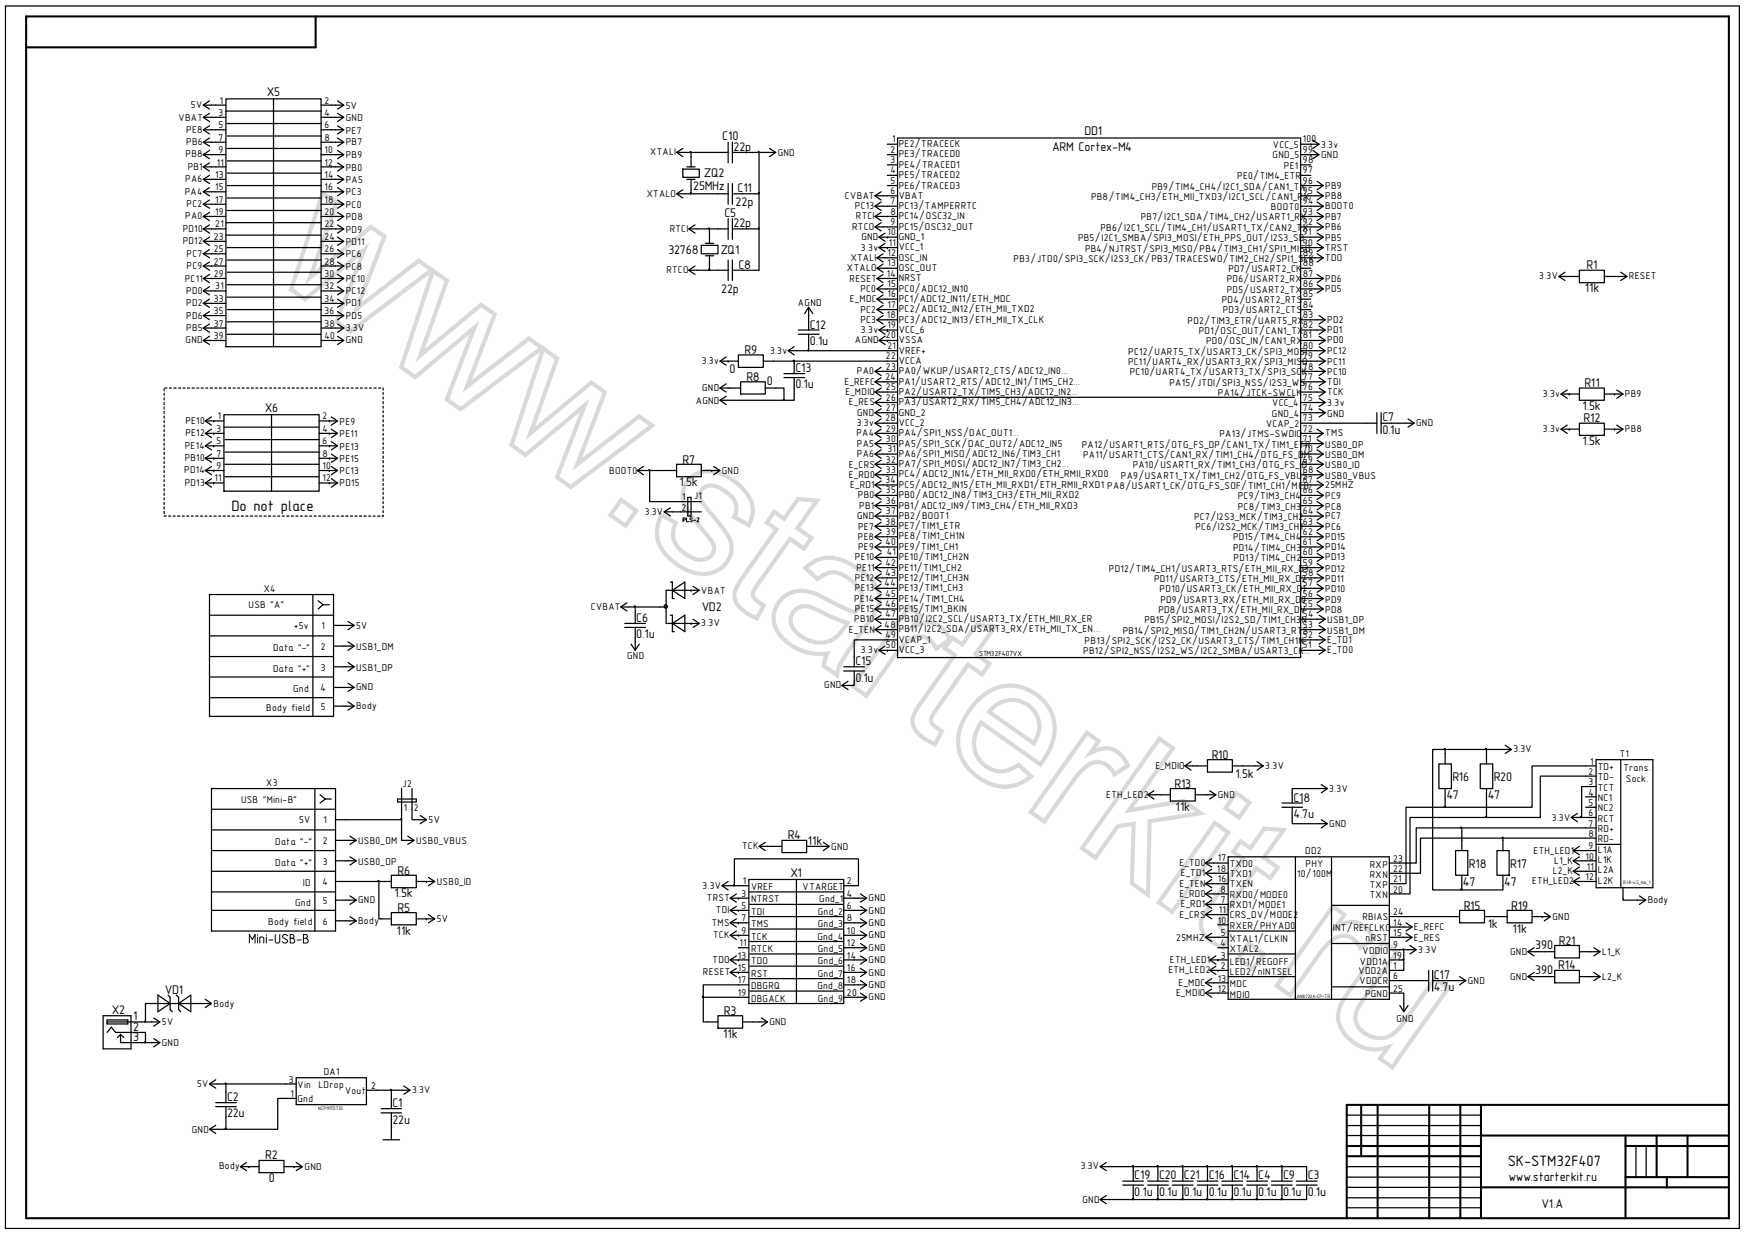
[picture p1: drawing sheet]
<svg xmlns="http://www.w3.org/2000/svg" width="297mm" height="210mm" viewBox="0 0 297 210" stroke-linecap="round" stroke-linejoin="round" font-family="sans-serif">
<defs><g id="words">
<g font-size="2.6">
<text x="39.3" y="86.9">Do not place</text>
<text x="256.2" y="198.1">SK-STM32F407</text>
</g>
<g font-size="2.1">
<text x="45.3" y="16.4">X5</text>
<text x="122.7" y="23.9">C10</text>
<text x="184.3" y="22.9">DD1</text>
<text x="124.7" y="25.7">22p</text>
<text x="178.8" y="25.7">ARM Cortex-M4</text>
<text x="117.8" y="32.3">25MHz</text>
<text x="119.6" y="30.1">ZQ2</text>
<text x="125" y="35.1">22p</text>
<text x="125.3" y="32.6">C11</text>
<text x="123.1" y="36.9">C5</text>
<text x="124.7" y="38.6">22p</text>
<text x="113.6" y="43.2">32768</text>
<text x="122.4" y="43.1">ZQ1</text>
<text x="125.5" y="45.6">C8</text>
<text x="269.6" y="45.8">R1</text>
<text x="122.6" y="49.9">22p</text>
<text x="269.3" y="49.7">11k</text>
<text x="137.6" y="58.6">0.1u</text>
<text x="137.6" y="55.8">C12</text>
<text x="123.9" y="63.4">0</text>
<text x="126.5" y="60.2">R9</text>
<text x="126.8" y="64.7">R8</text>
<text x="130.3" y="65.5">0</text>
<text x="135.2" y="66">0.1u</text>
<text x="135.2" y="63.2">C13</text>
<text x="269.2" y="65.8">R11</text>
<text x="45" y="70.1">X6</text>
<text x="234.9" y="71.6">C7</text>
<text x="268.9" y="69.7">1.5k</text>
<text x="269.1" y="71.8">R12</text>
<text x="234.9" y="73.7">0.1u</text>
<text x="268.9" y="75.6">1.5k</text>
<text x="115.5" y="82.7">1.5k</text>
<text x="116" y="78.8">R7</text>
<text x="108.1" y="105.7">C6</text>
<text x="119.2" y="103.8">VD2</text>
<text x="108.1" y="108.5">0.1u</text>
<text x="145.4" y="113">C15</text>
<text x="145.4" y="115.9">0.1u</text>
<text x="205.9" y="129">R10</text>
<text x="199.6" y="133.9">R13</text>
<text x="199.8" y="137.8">11k</text>
<text x="209.9" y="132.2">1.5k</text>
<text x="219.8" y="136.2">C18</text>
<text x="245.8" y="135.8">47</text>
<text x="246.8" y="132.7">R16</text>
<text x="252.8" y="135.8">47</text>
<text x="253.8" y="132.7">R20</text>
<text x="133.9" y="142.6">R4</text>
<text x="137.3" y="143.6">11k</text>
<text x="219.8" y="139">4.7u</text>
<text x="67.6" y="148.6">R6</text>
<text x="134.3" y="149.1">X1</text>
<text x="249.6" y="147.4">R18</text>
<text x="256.6" y="147.4">R17</text>
<text x="67" y="152.5">1.5k</text>
<text x="67.6" y="154.9">R5</text>
<text x="248.6" y="150.6">47</text>
<text x="248.7" y="154.6">R15</text>
<text x="255.6" y="150.6">47</text>
<text x="256.8" y="154.6">R19</text>
<text x="67.4" y="158.8">11k</text>
<text x="252.8" y="157.8">1k</text>
<text x="257" y="158.5">11k</text>
<text x="260.9" y="161.3">390</text>
<text x="264.9" y="160.6">R21</text>
<text x="243.7" y="166.4">C17</text>
<text x="260.9" y="165.5">390</text>
<text x="264.8" y="164.8">R14</text>
<text x="19" y="172.4">X2</text>
<text x="22.6" y="173.4">1</text>
<text x="28" y="168.9">VD1</text>
<text x="123" y="172.5">R3</text>
<text x="243.7" y="168.5">4.7u</text>
<text x="22.6" y="175.2">2</text>
<text x="22.6" y="176.9">3</text>
<text x="122.9" y="176.4">11k</text>
<text x="38.6" y="189.9">22u</text>
<text x="38.6" y="187.1">C2</text>
<text x="66.7" y="191">22u</text>
<text x="66.7" y="188.2">C1</text>
<text x="45.1" y="197.1">R2</text>
<text x="45.7" y="201">0</text>
<text x="192.7" y="203.2">0.1u 0.1u 0.1u 0.1u 0.1u 0.1u 0.1u 0.1u</text>
<text x="192.7" y="200.4">C19 C20 C21</text>
<text x="205.4" y="200.4">C16 C14 C4</text>
<text x="218.1" y="200.4">C9</text>
<text x="222.2" y="200.4">C3</text>
<text x="256.4" y="200.8">www.starterkit.ru</text>
<text x="262" y="205.4">V1.A</text>
</g>
<g font-size="1.7">
<text x="37.4" y="17.6">1</text>
<text x="55.1" y="17.6">2</text>
<text x="30.3" y="20.5">VBAT</text>
<text x="31.7" y="22.6">PE8</text>
<text x="32.4" y="18.3">5V</text>
<text x="37.1" y="23.9">7</text>
<text x="37.1" y="21.8">5</text>
<text x="37.1" y="19.7">3</text>
<text x="55.1" y="23.9">8</text>
<text x="55.1" y="21.8">6</text>
<text x="55.1" y="19.7">4</text>
<text x="58.8" y="18.5">5V</text>
<text x="58.8" y="20.5">GND</text>
<text x="58.8" y="22.7">PE7</text>
<text x="31.5" y="26.8">PB8</text>
<text x="31.7" y="24.6">PB6</text>
<text x="31.9" y="28.9">PB1</text>
<text x="36.8" y="28.2">11</text>
<text x="37.1" y="26">9</text>
<text x="55.1" y="28.2">12</text>
<text x="55.1" y="26">10</text>
<text x="58.8" y="29">PB0</text>
<text x="58.8" y="24.7">PB7</text>
<text x="58.8" y="26.8">PB9</text>
<text x="110.5" y="26.4">XTALI</text>
<text x="132.2" y="26.6">GND</text>
<text x="151.3" y="29.5">4</text>
<text x="151.3" y="26">2</text>
<text x="151.3" y="27.7">3</text>
<text x="151.6" y="24.2">1</text>
<text x="152.7" y="25">PE2/TRACECK</text>
<text x="152.7" y="26.8">PE3/TRACED0</text>
<text x="152.7" y="28.5">PE4/TRACED1</text>
<text x="216.2" y="26.9">GND_5</text>
<text x="216.3" y="25.2">VCC_5</text>
<text x="218.2" y="28.7">PE1</text>
<text x="221.4" y="24.2">100</text>
<text x="221.4" y="26">99</text>
<text x="221.4" y="27.7">98</text>
<text x="221.4" y="29.5">97</text>
<text x="224.5" y="26.9">GND</text>
<text x="224.5" y="25.2">3.3v</text>
<text x="31.4" y="33.1">PA4</text>
<text x="31.5" y="31">PA6</text>
<text x="31.7" y="35.2">PC2</text>
<text x="36.6" y="34.5">17</text>
<text x="36.6" y="32.3">15</text>
<text x="36.6" y="30.2">13</text>
<text x="55.1" y="34.5">18</text>
<text x="55.1" y="32.3">16</text>
<text x="55.1" y="30.2">14</text>
<text x="58.8" y="35.3">PC0</text>
<text x="58.8" y="33.1">PC3</text>
<text x="58.8" y="31">PA5</text>
<text x="109.9" y="33.4">XTALO</text>
<text x="143.6" y="33.8">CVBAT</text>
<text x="145.3" y="35.6">PC13</text>
<text x="151.3" y="31.2">5</text>
<text x="151.3" y="33">6</text>
<text x="151.3" y="34.7">7</text>
<text x="152.7" y="30.3">PE5/TRACED2</text>
<text x="152.7" y="32">PE6/TRACED3</text>
<text x="152.7" y="33.8">VBAT</text>
<text x="152.7" y="35.6">PC13/TAMPERRTC</text>
<text x="185.4" y="34">PB8/TIM4_CH3/ETH_MII_TXD3/I2C1_SCL/CAN1_RX</text>
<text x="195.7" y="32.2">PB9/TIM4_CH4/I2C1_SDA/CAN1_TX</text>
<text x="210.2" y="30.4">PE0/TIM4_ETR</text>
<text x="216" y="35.7">BOOT0</text>
<text x="221.4" y="31.2">96</text>
<text x="221.4" y="33">95</text>
<text x="221.4" y="34.7">94</text>
<text x="225.2" y="35.6">BOOT0</text>
<text x="225.2" y="33.8">PB8</text>
<text x="225.2" y="32">PB9</text>
<text x="31.1" y="39.5">PD10</text>
<text x="31.1" y="41.5">PD12</text>
<text x="31.5" y="37.3">PA0</text>
<text x="36.3" y="40.8">23</text>
<text x="36.6" y="38.7">21</text>
<text x="36.6" y="36.6">19</text>
<text x="55.1" y="38.7">22</text>
<text x="55.1" y="36.6">20</text>
<text x="55.1" y="40.8">24</text>
<text x="58.8" y="37.5">PD8</text>
<text x="58.8" y="39.6">PD9</text>
<text x="58.8" y="41.7">PD11</text>
<text x="113.8" y="39.4">RTCI</text>
<text x="144.8" y="39">RTCO</text>
<text x="145.4" y="37.3">RTCI</text>
<text x="146.4" y="40.9">GND</text>
<text x="150.8" y="40">10</text>
<text x="151" y="41.7">11</text>
<text x="151.3" y="36.5">8</text>
<text x="151.3" y="38.2">9</text>
<text x="152.7" y="37.3">PC14/OSC32_IN</text>
<text x="152.7" y="39">PC15/OSC32_OUT</text>
<text x="152.7" y="40.8">GND_1</text>
<text x="183.2" y="41">PB5/I2C1_SMBA/SPI3_MOSI/ETH_PPS_OUT/I2S3_SD...</text>
<text x="187" y="39.2">PB6/I2C1_SCL/TIM4_CH1/USART1_TX/CAN2_TX</text>
<text x="193.8" y="37.5">PB7/I2C1_SDA/TIM4_CH2/USART1_RX</text>
<text x="221.4" y="36.5">93</text>
<text x="221.4" y="38.2">92</text>
<text x="221.4" y="40">91</text>
<text x="221.4" y="41.7">90</text>
<text x="225.2" y="37.3">PB7</text>
<text x="225.2" y="39.1">PB6</text>
<text x="225.2" y="41">PB5</text>
<text x="31.4" y="47.9">PC11</text>
<text x="31.7" y="43.6">PC7</text>
<text x="31.7" y="45.8">PC9</text>
<text x="36.3" y="42.9">25</text>
<text x="36.3" y="45">27</text>
<text x="36.3" y="47.1">29</text>
<text x="55.1" y="42.9">26</text>
<text x="55.1" y="45">28</text>
<text x="55.1" y="47.1">30</text>
<text x="58.8" y="43.6">PC6</text>
<text x="58.8" y="45.9">PC8</text>
<text x="113.2" y="46.4">RTCO</text>
<text x="143.9" y="46.1">XTALO</text>
<text x="144.4" y="47.9">RESET</text>
<text x="144.6" y="44.3">XTALI</text>
<text x="146.3" y="42.6">3.3v</text>
<text x="150.7" y="47">14</text>
<text x="150.8" y="43.5">12</text>
<text x="150.8" y="45.3">13</text>
<text x="152.7" y="42.5">VCC_1</text>
<text x="152.7" y="44.3">OSC_IN</text>
<text x="152.7" y="46.1">OSC_OUT</text>
<text x="152.7" y="47.8">NRST</text>
<text x="172.3" y="44.5">PB3/JTD0/SPI3_SCK/I2S3_CK/PB3/TRACESWO/TIM2_CH2/SPI1_SCK</text>
<text x="184.4" y="42.8">PB4/NJTRST/SPI3_MISO/PB4/TIM3_CH1/SPI1_MISO</text>
<text x="208.7" y="46.2">PD7/USART2_CK</text>
<text x="221.4" y="43.5">89</text>
<text x="221.4" y="45.3">88</text>
<text x="221.4" y="47">87</text>
<text x="225.2" y="47.9">PD6</text>
<text x="225.2" y="44.4">TDO</text>
<text x="225.2" y="42.6">TRST</text>
<text x="261.6" y="47.5">3.3V</text>
<text x="276.8" y="47.5">RESET</text>
<text x="31.7" y="50">PD0</text>
<text x="31.7" y="52">PD2</text>
<text x="36.3" y="51.3">33</text>
<text x="36.3" y="53.4">35</text>
<text x="36.6" y="49.2">31</text>
<text x="55.1" y="49.2">32</text>
<text x="55.1" y="51.3">34</text>
<text x="55.1" y="53.4">36</text>
<text x="58.8" y="48">PC10</text>
<text x="58.8" y="50">PC12</text>
<text x="58.8" y="52.1">PD1</text>
<text x="135.6" y="51.9">AGND</text>
<text x="144.4" y="51.4">E_MDC</text>
<text x="146.2" y="49.6">PC0</text>
<text x="146.2" y="53.1">PC2</text>
<text x="150.8" y="48.8">15</text>
<text x="150.8" y="50.5">16</text>
<text x="150.8" y="52.3">17</text>
<text x="152.7" y="49.6">PC0/ADC12_IN10</text>
<text x="152.7" y="51.4">PC1/ADC12_IN11/ETH_MDC</text>
<text x="152.7" y="53.1">PC2/ADC12_IN12/ETH_MII_TXD2</text>
<text x="207.6" y="51.5">PD4/USART2_RTS</text>
<text x="207.8" y="53.3">PD3/USART2_CTS</text>
<text x="208.5" y="48">PD6/USART2_RX</text>
<text x="208.5" y="49.7">PD5/USART2_TX</text>
<text x="221.4" y="48.8">86</text>
<text x="221.4" y="50.5">85</text>
<text x="221.4" y="52.3">84</text>
<text x="225.2" y="49.6">PD5</text>
<text x="31.5" y="58.4">GND</text>
<text x="31.7" y="54.1">PD6</text>
<text x="31.7" y="56.3">PB5</text>
<text x="36.3" y="55.5">37</text>
<text x="36.3" y="57.6">39</text>
<text x="55.1" y="55.5">38</text>
<text x="55.1" y="57.6">40</text>
<text x="58.8" y="56.3">3.3V</text>
<text x="58.8" y="58.4">GND</text>
<text x="58.8" y="54.2">PD5</text>
<text x="145.3" y="58.4">AGND</text>
<text x="146.2" y="54.9">PC3</text>
<text x="146.3" y="56.6">3.3v</text>
<text x="150.5" y="57.5">20</text>
<text x="150.7" y="54.1">18</text>
<text x="150.8" y="55.8">19</text>
<text x="150.8" y="59.3">21</text>
<text x="152.7" y="54.9">PC3/ADC12_IN13/ETH_MII_TX_CLK</text>
<text x="152.7" y="56.6">VCC_6</text>
<text x="152.7" y="58.4">VSSA</text>
<text x="201.8" y="55">PD2/TIM3_ETR/UART5_RX</text>
<text x="203.7" y="56.8">PD1/OSC_OUT/CAN1_TX</text>
<text x="205" y="58.5">PD0/OSC_IN/CAN1_RX</text>
<text x="221.4" y="54.1">83</text>
<text x="221.4" y="55.8">82</text>
<text x="221.4" y="57.5">81</text>
<text x="221.4" y="59.3">80</text>
<text x="225.5" y="56.6">PD1</text>
<text x="225.5" y="58.4">PD0</text>
<text x="225.5" y="54.9">PD2</text>
<text x="119.2" y="61.9">3.3v</text>
<text x="130.8" y="60.2">3.3v</text>
<text x="143.5" y="65.4">E_REFC</text>
<text x="145.6" y="63.6">PA0</text>
<text x="150.4" y="64.6">24</text>
<text x="150.5" y="61">22</text>
<text x="150.5" y="62.8">23</text>
<text x="152.7" y="60.1">VREF+</text>
<text x="152.7" y="61.8">VCCA</text>
<text x="152.7" y="63.6">PA0/WKUP/USART2_CTS/ADC12_IN0...</text>
<text x="152.7" y="65.4">PA1/USART2_RTS/ADC12_IN1/TIM5_CH2...</text>
<text x="191.7" y="62.1">PC11/UART4_RX/USART3_RX/SPI3_MISO</text>
<text x="191.7" y="60.3">PC12/UART5_TX/USART3_CK/SPI3_MOSI</text>
<text x="192" y="63.8">PC10/UART4_TX/USART3_TX/SPI3_SCK</text>
<text x="198.7" y="65.5">PA15/JTDI/SPI3_NSS/I2S3_WS</text>
<text x="221.4" y="61">79</text>
<text x="221.4" y="62.8">78</text>
<text x="221.4" y="64.6">77</text>
<text x="225.5" y="63.8">PC10</text>
<text x="225.5" y="62.1">PC11</text>
<text x="225.5" y="60.2">PC12</text>
<text x="225.5" y="65.4">TDI</text>
<text x="37" y="71.3">1</text>
<text x="54.8" y="71.3">2</text>
<text x="118.2" y="68.6">AGND</text>
<text x="119.3" y="66.5">GND</text>
<text x="143.7" y="67.2">E_MDIO</text>
<text x="144.3" y="68.9">E_RES</text>
<text x="145.7" y="70.7">GND</text>
<text x="150.4" y="71.6">28</text>
<text x="150.5" y="66.3">25</text>
<text x="150.5" y="68.1">26</text>
<text x="150.5" y="69.8">27</text>
<text x="152.7" y="67.1">PA2/USART2_TX/TIM5_CH3/ADC12_IN2...</text>
<text x="152.7" y="68.9">PA3/USART2_RX/TIM5_CH4/ADC12_IN3...</text>
<text x="152.7" y="70.7">GND_2</text>
<text x="207" y="67.3">PA14/JTCK-SWCLK</text>
<text x="216.2" y="70.8">GND_4</text>
<text x="216.2" y="69">VCC_4</text>
<text x="221.4" y="66.3">76</text>
<text x="221.4" y="68.1">75</text>
<text x="221.4" y="69.8">74</text>
<text x="221.4" y="71.6">73</text>
<text x="225.5" y="70.8">GND</text>
<text x="225.5" y="69">3.3v</text>
<text x="225.5" y="67.2">TCK</text>
<text x="262.2" y="67.5">3.3v</text>
<text x="276.1" y="67.5">PB9</text>
<text x="31.4" y="76.3">PE14</text>
<text x="31.5" y="72.1">PE10</text>
<text x="31.5" y="74.2">PE12</text>
<text x="36.8" y="73.4">3</text>
<text x="36.8" y="75.5">5</text>
<text x="36.8" y="77.6">7</text>
<text x="54.8" y="73.4">4</text>
<text x="54.8" y="75.5">6</text>
<text x="54.8" y="77.6">8</text>
<text x="57.7" y="72.2">PE9</text>
<text x="57.7" y="74.3">PE11</text>
<text x="57.7" y="76.5">PE13</text>
<text x="145.5" y="74.2">PA4</text>
<text x="145.6" y="72.4">3.3v</text>
<text x="145.6" y="75.9">PA5</text>
<text x="145.6" y="77.7">PA6</text>
<text x="150.5" y="73.4">29</text>
<text x="150.5" y="75.1">30</text>
<text x="150.8" y="76.8">31</text>
<text x="152.7" y="72.4">VCC_2</text>
<text x="152.7" y="74.2">PA4/SPI1_NSS/DAC_OUT1...</text>
<text x="152.7" y="75.9">PA5/SPI1_SCK/DAC_OUT2/ADC12_IN5</text>
<text x="152.7" y="77.7">PA6/SPI1_MISO/ADC12_IN6/TIM3_CH1</text>
<text x="183.9" y="76.1">PA12/USART1_RTS/OTG_FS_DP/CAN1_TX/TIM1_ETR</text>
<text x="184.1" y="77.9">PA11/USART1_CTS/CAN1_RX/TIM1_CH4/OTG_FS_DM</text>
<text x="207.2" y="74.3">PA13/JTMS-SWDIO</text>
<text x="215.1" y="72.6">VCAP_2</text>
<text x="221.4" y="73.4">72</text>
<text x="221.4" y="75.1">71</text>
<text x="221.4" y="76.8">70</text>
<text x="225.2" y="77.9">USB0_DM</text>
<text x="225.2" y="76.1">USB0_DP</text>
<text x="225.2" y="74.2">TMS</text>
<text x="240.7" y="72.4">GND</text>
<text x="262.2" y="73.4">3.3v</text>
<text x="276.1" y="73.5">PB8</text>
<text x="31.3" y="80.5">PD14</text>
<text x="31.4" y="78.4">PB10</text>
<text x="31.4" y="82.6">PD13</text>
<text x="36.4" y="81.8">11</text>
<text x="36.8" y="79.7">9</text>
<text x="54.8" y="79.7">10</text>
<text x="54.8" y="81.8">12</text>
<text x="57.7" y="78.5">PE15</text>
<text x="57.7" y="82.6">PD15</text>
<text x="57.7" y="80.5">PC13</text>
<text x="103.5" y="80.5">BOOT0</text>
<text x="122.7" y="80.6">GND</text>
<text x="144.3" y="79.5">E_CRS</text>
<text x="144.3" y="81.2">E_RD0</text>
<text x="144.5" y="83">E_RD1</text>
<text x="150.4" y="82.1">34</text>
<text x="150.5" y="78.6">32</text>
<text x="150.5" y="80.3">33</text>
<text x="150.5" y="83.9">35</text>
<text x="152.7" y="79.4">PA7/SPI1_MOSI/ADC12_IN7/TIM3_CH2...</text>
<text x="152.7" y="81.2">PC4/ADC12_IN14/ETH_MII_RXD0/ETH_RMII_RXD0</text>
<text x="152.7" y="82.9">PC5/ADC12_IN15/ETH_MII_RXD1/ETH_RMII_RXD1 PA8/USART1_CK/OTG_FS_SOF/TIM1_CH1/MCO</text>
<text x="190.5" y="81.4">PA9/USART1_TX/TIM1_CH2/OTG_FS_VBUS</text>
<text x="192.5" y="79.6">PA10/USART1_RX/TIM1_CH3/OTG_FS_ID</text>
<text x="221.4" y="78.6">69</text>
<text x="221.4" y="80.3">68</text>
<text x="221.4" y="82.1">67</text>
<text x="221.4" y="83.9">66</text>
<text x="225.2" y="83">25MHZ</text>
<text x="225.2" y="81.4">USB0_VBUS</text>
<text x="225.2" y="79.6">USB0_ID</text>
<text x="109.6" y="87.5">3.3V</text>
<text x="115.8" y="86.8">2</text>
<text x="115.9" y="85">1</text>
<text x="118" y="84.8">J1</text>
<text x="145.7" y="88.2">GND</text>
<text x="145.8" y="84.7">PB0</text>
<text x="146" y="86.4">PB1</text>
<text x="150.4" y="89.2">38</text>
<text x="150.5" y="85.6">36</text>
<text x="150.5" y="87.4">37</text>
<text x="152.7" y="84.7">PB0/ADC12_IN8/TIM3_CH3/ETH_MII_RXD2</text>
<text x="152.7" y="86.4">PB1/ADC12_IN9/TIM3_CH4/ETH_MII_RXD3</text>
<text x="152.7" y="88.2">PB2/BOOT1</text>
<text x="152.7" y="90">PE7/TIM1_ETR</text>
<text x="202.9" y="88.3">PC7/I2S3_MCK/TIM3_CH2</text>
<text x="210.4" y="84.9">PC9/TIM3_CH4</text>
<text x="210.4" y="86.6">PC8/TIM3_CH3</text>
<text x="221.4" y="85.6">65</text>
<text x="221.4" y="87.4">64</text>
<text x="221.4" y="89.2">63</text>
<text x="225.2" y="86.6">PC8</text>
<text x="225.2" y="84.9">PC9</text>
<text x="225.2" y="88.2">PC7</text>
<text x="145.3" y="95.2">PE10</text>
<text x="145.8" y="91.7">PE8</text>
<text x="145.8" y="90">PE7</text>
<text x="145.8" y="93.5">PE9</text>
<text x="150.4" y="92.7">40</text>
<text x="150.5" y="90.9">39</text>
<text x="150.7" y="94.4">41</text>
<text x="152.7" y="91.7">PE8/TIM1_CH1N</text>
<text x="152.7" y="93.5">PE9/TIM1_CH1</text>
<text x="152.7" y="95.2">PE10/TIM1_CH2N</text>
<text x="203.2" y="90.1">PC6/I2S2_MCK/TIM3_CH1</text>
<text x="209.5" y="91.9">PD15/TIM4_CH4</text>
<text x="209.5" y="93.6">PD14/TIM4_CH3</text>
<text x="209.6" y="95.4">PD13/TIM4_CH2</text>
<text x="221.4" y="90.9">62</text>
<text x="221.4" y="92.7">61</text>
<text x="221.4" y="94.4">60</text>
<text x="225.2" y="90">PC6</text>
<text x="225.2" y="95.2">PD13</text>
<text x="225.2" y="93.5">PD14</text>
<text x="225.2" y="91.7">PD15</text>
<text x="44.8" y="100.6">X4</text>
<text x="119.2" y="101">VBAT</text>
<text x="145.3" y="98.8">PE12</text>
<text x="145.3" y="100.5">PE13</text>
<text x="145.5" y="97">PE11</text>
<text x="150.3" y="99.7">44</text>
<text x="150.4" y="96.2">42</text>
<text x="150.4" y="97.9">43</text>
<text x="150.4" y="101.4">45</text>
<text x="152.7" y="97">PE11/TIM1_CH2</text>
<text x="152.7" y="98.7">PE12/TIM1_CH3N</text>
<text x="152.7" y="100.5">PE13/TIM1_CH3</text>
<text x="188.4" y="97.2">PD12/TIM4_CH1/USART3_RTS/ETH_MII_RX_D3</text>
<text x="196.1" y="98.9">PD11/USART3_CTS/ETH_MII_RX_D2</text>
<text x="197.1" y="100.7">PD10/USART3_CK/ETH_MII_RX_D1</text>
<text x="221.4" y="96.2">59</text>
<text x="221.4" y="97.9">58</text>
<text x="221.4" y="99.7">57</text>
<text x="221.4" y="101.4">56</text>
<text x="225.2" y="97.2">PD12</text>
<text x="225.2" y="100.7">PD10</text>
<text x="225.2" y="98.9">PD11</text>
<text x="42.2" y="103.4">USB &quot;A&quot;</text>
<text x="49.9" y="107">+5v</text>
<text x="54.6" y="106.9">1</text>
<text x="60.5" y="107">5V</text>
<text x="100.4" y="103.6">CVBAT</text>
<text x="119.2" y="106.5">3.3V</text>
<text x="144.3" y="107.5">E_TEN</text>
<text x="145.2" y="102.3">PE14</text>
<text x="145.2" y="105.8">PB10</text>
<text x="145.3" y="104">PE15</text>
<text x="150.3" y="106.7">48</text>
<text x="150.4" y="103.2">46</text>
<text x="150.4" y="104.9">47</text>
<text x="152.7" y="102.2">PE14/TIM1_CH4</text>
<text x="152.7" y="104">PE15/TIM1_BKIN</text>
<text x="152.7" y="105.7">PB10/I2C2_SCL/USART3_TX/ETH_MII_RX_ER</text>
<text x="152.7" y="107.5">PB11/I2C2_SDA/USART3_RX/ETH_MII_TX_EN...</text>
<text x="190.8" y="107.7">PB14/SPI2_MISO/TIM1_CH2N/USART3_RTS</text>
<text x="194.5" y="105.9">PB15/SPI2_MOSI/I2S2_SD/TIM1_CH3N</text>
<text x="196.8" y="104.2">PD8/USART3_TX/ETH_MII_RX_DV</text>
<text x="197.2" y="102.4">PD9/USART3_RX/ETH_MII_RX_D0</text>
<text x="221.4" y="103.2">55</text>
<text x="221.4" y="104.9">54</text>
<text x="221.4" y="106.7">53</text>
<text x="225.2" y="104.2">PD8</text>
<text x="225.2" y="102.4">PD9</text>
<text x="225.5" y="107.7">USB1_DM</text>
<text x="225.5" y="105.9">USB1_DP</text>
<text x="46.4" y="110.6">Data &quot;-&quot;</text>
<text x="54.5" y="114">3</text>
<text x="54.5" y="110.4">2</text>
<text x="60.5" y="110.5">USB1_DM</text>
<text x="106.6" y="112.1">GND</text>
<text x="146.3" y="111">3.3v</text>
<text x="150.4" y="108.5">49</text>
<text x="150.5" y="110.2">50</text>
<text x="152.7" y="109.3">VCAP_1</text>
<text x="152.7" y="111">VCC_3</text>
<text x="184.1" y="111.2">PB12/SPI2_NSS/I2S2_WS/I2C2_SMBA/USART3_CK...</text>
<text x="184.3" y="109.4">PB13/SPI2_SCK/I2S2_CK/USART3_CTS/TIM1_CH1N...</text>
<text x="221.4" y="108.5">52</text>
<text x="221.4" y="110.2">51</text>
<text x="225.5" y="111">E_TD0</text>
<text x="225.5" y="109.3">E_TD1</text>
<text x="46.4" y="114.1">Data &quot;+&quot;</text>
<text x="49.8" y="117.6">Gnd</text>
<text x="54.5" y="117.5">4</text>
<text x="60.5" y="114">USB1_DP</text>
<text x="60.5" y="117.3">GND</text>
<text x="140" y="117">GND</text>
<text x="45.3" y="120.8">Body field</text>
<text x="54.5" y="120.6">5</text>
<text x="60.5" y="120.5">Body</text>
<text x="196.3" y="130.7">E_MDIO</text>
<text x="215" y="130.7">3.3V</text>
<text x="257.2" y="127.9">3.3V</text>
<text x="270" y="131.7">2</text>
<text x="270.2" y="130">1</text>
<text x="271.5" y="130.9">TD+</text>
<text x="275.2" y="128.7">T1</text>
<text x="275.9" y="131.1">Trans.</text>
<text x="41" y="136.4">USB &quot;Mini-B&quot;</text>
<text x="45.2" y="133.6">X3</text>
<text x="68.4" y="133.8">J2</text>
<text x="68.6" y="137.9">1</text>
<text x="70.3" y="137.9">2</text>
<text x="188" y="135.6">ETH_LED2</text>
<text x="206.9" y="135.6">GND</text>
<text x="225.9" y="134.6">3.3V</text>
<text x="269.9" y="135.2">4</text>
<text x="270" y="133.5">3</text>
<text x="270" y="137">5</text>
<text x="271.5" y="137.9">NC2</text>
<text x="271.5" y="136.1">NC1</text>
<text x="271.5" y="134.4">TCT</text>
<text x="271.5" y="132.6">TD-</text>
<text x="276.3" y="133">Sock.</text>
<text x="46.8" y="143.6">Data &quot;-&quot;</text>
<text x="50.8" y="140">5V</text>
<text x="54.9" y="143.4">2</text>
<text x="55" y="140">1</text>
<text x="60.9" y="143.5">USB0_DM</text>
<text x="70.7" y="143.5">USB0_VBUS</text>
<text x="72.8" y="139.8">5V</text>
<text x="225.9" y="140.5">GND</text>
<text x="263.7" y="139.5">3.3V</text>
<text x="269.9" y="142.2">8</text>
<text x="270" y="140.5">7</text>
<text x="270" y="138.7">6</text>
<text x="271.5" y="143.2">RD-</text>
<text x="271.5" y="141.4">RD+</text>
<text x="271.5" y="139.7">RCT</text>
<text x="46.8" y="147.2">Data &quot;+&quot;</text>
<text x="54.9" y="146.9">3</text>
<text x="60.9" y="147">USB0_DP</text>
<text x="126.1" y="144.4">TCK</text>
<text x="141.3" y="144.4">GND</text>
<text x="200.4" y="147.2">E_TD0</text>
<text x="200.7" y="149">E_TD1</text>
<text x="206.8" y="148.2">18</text>
<text x="206.9" y="150">16</text>
<text x="206.9" y="146.3">17</text>
<text x="209" y="149.1">TXD1</text>
<text x="209" y="147.3">TXD0</text>
<text x="220.4" y="149.1">10/100M</text>
<text x="221.8" y="145.2">DD2</text>
<text x="221.9" y="147.3">PHY</text>
<text x="232.8" y="147.4">RXP</text>
<text x="232.8" y="149.2">RXN</text>
<text x="236.8" y="150">21</text>
<text x="236.8" y="146.5">23</text>
<text x="236.8" y="148.2">22</text>
<text x="260.6" y="145.1">ETH_LED1</text>
<text x="263.9" y="148.6">L2_K</text>
<text x="264.1" y="146.9">L1_K</text>
<text x="269.4" y="149.6">12</text>
<text x="269.4" y="146.1">10</text>
<text x="269.7" y="147.9">11</text>
<text x="270" y="144.4">9</text>
<text x="271.5" y="148.4">L2A</text>
<text x="271.5" y="146.7">L1K</text>
<text x="271.5" y="144.9">L1A</text>
<text x="50.2" y="153.9">Gnd</text>
<text x="51.5" y="150.6">ID</text>
<text x="54.8" y="150.5">4</text>
<text x="54.9" y="153.6">5</text>
<text x="60.9" y="153.5">GND</text>
<text x="74.2" y="150.5">USB0_ID</text>
<text x="119.4" y="151">3.3V</text>
<text x="120.1" y="153.1">TRST</text>
<text x="121.7" y="155.2">TDI</text>
<text x="126" y="154.5">5</text>
<text x="126" y="152.4">3</text>
<text x="126.2" y="150.3">1</text>
<text x="127.6" y="155.5">TDI</text>
<text x="127.6" y="153.4">NTRST</text>
<text x="127.6" y="151.3">VREF</text>
<text x="136.4" y="151.3">VTARGET</text>
<text x="139" y="155.5">Gnd_2</text>
<text x="139.2" y="153.4">Gnd_1</text>
<text x="143.9" y="154.5">6</text>
<text x="143.9" y="152.4">4</text>
<text x="143.9" y="150.3">2</text>
<text x="147.6" y="153.2">GND</text>
<text x="147.6" y="155.3">GND</text>
<text x="200.4" y="150.7">E_TEN</text>
<text x="200.4" y="152.5">E_RD0</text>
<text x="200.4" y="156">E_CRS</text>
<text x="200.7" y="154.2">E_RD1</text>
<text x="207.1" y="155.2">11</text>
<text x="207.4" y="151.7">8</text>
<text x="207.5" y="153.5">7</text>
<text x="209" y="150.8">TXEN</text>
<text x="209" y="152.6">RXD0/MODE0</text>
<text x="209" y="154.3">RXD1/MODE1</text>
<text x="232.8" y="151">TXP</text>
<text x="232.8" y="152.7">TXN</text>
<text x="236.8" y="151.7">20</text>
<text x="236.8" y="155.6">24</text>
<text x="260.3" y="150.3">ETH_LED2</text>
<text x="271.5" y="150.2">L2K</text>
<text x="280" y="153.5">Body</text>
<text x="45.6" y="157.2">Body field</text>
<text x="54.9" y="157.1">6</text>
<text x="60.9" y="157">Body</text>
<text x="74.2" y="156.7">5V</text>
<text x="120.9" y="157.4">TMS</text>
<text x="121.2" y="159.5">TCK</text>
<text x="125.6" y="160.8">11</text>
<text x="126" y="156.6">7</text>
<text x="126" y="158.7">9</text>
<text x="127.6" y="161.8">RTCK</text>
<text x="127.6" y="159.7">TCK</text>
<text x="127.6" y="157.6">TMS</text>
<text x="138.9" y="159.7">Gnd_4</text>
<text x="139" y="161.8">Gnd_5</text>
<text x="139" y="157.6">Gnd_3</text>
<text x="143.9" y="160.8">12</text>
<text x="143.9" y="158.7">10</text>
<text x="143.9" y="156.6">8</text>
<text x="147.6" y="157.4">GND</text>
<text x="147.6" y="159.5">GND</text>
<text x="147.6" y="161.6">GND</text>
<text x="199.9" y="159.9">25MHZ</text>
<text x="206.9" y="157">10</text>
<text x="207.4" y="160.9">4</text>
<text x="207.5" y="159.1">5</text>
<text x="209" y="156.1">CRS_DV/MODE2</text>
<text x="209" y="157.8">RXER/PHYAD0</text>
<text x="209" y="161.8">XTAL2</text>
<text x="209" y="160.1">XTAL1/CLKIN</text>
<text x="226.5" y="158.2">INT/REFCLKO</text>
<text x="231.5" y="156.4">RBIAS</text>
<text x="232.1" y="159.9">nRST</text>
<text x="236.8" y="157.4">14</text>
<text x="236.8" y="159.1">15</text>
<text x="236.8" y="161.2">9</text>
<text x="240.3" y="159.9">E_RES</text>
<text x="240.3" y="158.1">E_REFC</text>
<text x="241" y="161.9">3.3V</text>
<text x="263.8" y="156.3">GND</text>
<text x="119.4" y="165.8">RESET</text>
<text x="121.1" y="163.7">TDO</text>
<text x="125.4" y="167.1">17</text>
<text x="125.4" y="162.9">13</text>
<text x="125.4" y="165">15</text>
<text x="127.6" y="166">RST</text>
<text x="127.6" y="163.9">TDO</text>
<text x="139" y="166">Gnd_7</text>
<text x="139" y="163.9">Gnd_6</text>
<text x="143.9" y="167.1">18</text>
<text x="143.9" y="165">16</text>
<text x="143.9" y="162.9">14</text>
<text x="147.6" y="163.7">GND</text>
<text x="147.6" y="165.8">GND</text>
<text x="147.6" y="167.9">GND</text>
<text x="198.5" y="165.4">ETH_LED2</text>
<text x="198.8" y="163.7">ETH_LED1</text>
<text x="200.3" y="167.6">E_MDC</text>
<text x="206.9" y="166.8">13</text>
<text x="207.5" y="164.7">2</text>
<text x="207.5" y="162.9">3</text>
<text x="209" y="167.7">MDC</text>
<text x="209" y="164">LED1/REGOFF</text>
<text x="209" y="165.7">LED2/nINTSEL</text>
<text x="230.8" y="165.5">VDD2A</text>
<text x="231" y="167.3">VDDCR</text>
<text x="231.1" y="164">VDD1A</text>
<text x="231.5" y="162.2">VDDIO</text>
<text x="236.8" y="164.7">1</text>
<text x="236.8" y="162.9">19</text>
<text x="236.8" y="166.5">6</text>
<text x="249.4" y="167.2">GND</text>
<text x="256.6" y="162.3">GND</text>
<text x="256.6" y="166.5">GND</text>
<text x="272.2" y="162.3">L1_K</text>
<text x="272.2" y="166.5">L2_K</text>
<text x="36.3" y="171.1">Body</text>
<text x="125.4" y="169.2">19</text>
<text x="127.6" y="170.2">DBGACK</text>
<text x="127.6" y="168.1">DBGRQ</text>
<text x="138.9" y="168.1">Gnd_8</text>
<text x="139" y="170.2">Gnd_9</text>
<text x="143.9" y="169.2">20</text>
<text x="147.6" y="170">GND</text>
<text x="199.9" y="169.3">E_MDIO</text>
<text x="206.9" y="168.6">12</text>
<text x="209" y="169.5">MDIO</text>
<text x="232" y="169.4">PGND</text>
<text x="236.8" y="168.6">25</text>
<text x="237.3" y="173.7">GND</text>
<text x="27.5" y="177.8">GND</text>
<text x="27.5" y="174.2">5V</text>
<text x="130.8" y="174.2">GND</text>
<text x="33.5" y="184.7">5V</text>
<text x="49.1" y="184">3</text>
<text x="50.5" y="184.9">Vin</text>
<text x="54.1" y="184.9">LDrop</text>
<text x="55" y="182.8">DA1</text>
<text x="58.6" y="185.9">Vout</text>
<text x="63.1" y="185.1">2</text>
<text x="70" y="185.8">3.3V</text>
<text x="49.4" y="186.5">1</text>
<text x="50.5" y="187.3">Gnd</text>
<text x="32.6" y="192.5">GND</text>
<text x="37.3" y="198.8">Body</text>
<text x="51.7" y="198.9">GND</text>
<text x="183.6" y="198.8">3.3V</text>
<text x="183.9" y="204.4">GND</text>
</g>
<text font-size="1.3" x="166.4" y="111.4">STM32F407VX</text>
<g font-size=".9">
<text x="275.8" y="150.3">RJ8-45_mix_1</text>
<text x="220" y="169.6">LAN8720A-CP-TR</text>
<text x="54.1" y="188.7">NCP1117DT33</text>
</g>
</g></defs>
<g fill="none" stroke="#d9d9d9" stroke-width=".71" stroke-linecap="butt">
<path d="M54.8 32.8l2.4 1.7-4.6 12.7 10.4-8.6 2.3 1.6-4.7 12.3 10.6-8.2 2.2 1.6-13.9 10.4-2.3-1.6 4.7-12.3-10.1 8.5-2.3-1.7zM73.6 46l2.4 1.7-4.6 12.8 10.4-8.7 2.3 1.6-4.7 12.3 10.5-8.2 2.2 1.6-13.8 10.4-2.4-1.6 4.7-12.2-10 8.4-2.4-1.7zM92.3 59.2l2.4 1.7-4.6 12.8 10.4-8.7 2.3 1.7-4.7 12.2 10.5-8.1 2.2 1.5-13.8 10.5-2.3-1.7 4.7-12.2-10.1 8.4-2.4-1.7zM105.6 85l2.5 1.8-1.8 2.6-2.6-1.9zM117.3 81.3a5 5 0 0 1 5.9-.5 8.6 8.6 0 0 1 4.7 5.3v1.3l-.7 1.8-2.4-1.3a3.2 3.2 0 0 0-1.4-4.3 3.4 3.4 0 0 0-3.7-.8 1.83 1.83 0 0 0-.2 2.9l2 2.4a13.2 13.2 0 0 1 2.7 4.2 4.7 4.7 0 0 1-5.9 5.1 9.8 9.8 0 0 1-6.2-4.8 6 6 0 0 1 .3-5.1l2.5 1.4a3.8 3.8 0 0 0 1.5 5.2 3.6 3.6 0 0 0 4.1 .6 1.84 1.84 0 0 0 .4-2.8l-1.5-1.9a17.6 17.6 0 0 1-3.2-4.5 4.1 4.1 0 0 1 1.1-4.2zM131.6 87l1.6 1.2 2.4-3.4 3.2 .3-3.3 4.7 2.4 1.6-1.3 1.8-2.4-1.6-5.8 8.2a1.48 1.48 0 0 0 .5 2.5l.9 .6-1.2 2.2a6.6 6.6 0 0 1-3.7-3.1 3.1 3.1 0 0 1 .7-3l6.4-9-1.7-1.2zM136.9 96.5a5.6 5.6 0 0 1 6.8-1.1 10.6 10.6 0 0 1 5.6 5.1 4.7 4.7 0 0 1-1.2 4.5l-3.1 4.5a15.1 15.1 0 0 0-2.6 4.4l-.2 .8-2.2-1.6 .1-.8 .5-1.2a8.6 8.6 0 0 1-8.9-4.6 4.7 4.7 0 0 1 1.5-5 4.7 4.7 0 0 1 5.2-.7l1.7 .9a30.6 30.6 0 0 0 5.2 2.4 4.1 4.1 0 0 0 1.2-3 6.4 6.4 0 0 0-5-3.8l-1.2 .3-1.3 .8zM135 103.7a2.79 2.79 0 0 1 3.5-.2l.6 .3a24.5 24.5 0 0 0 5 2.1 7.1 7.1 0 0 1-3.1 3 5.4 5.4 0 0 1-6.6-2.9 2.38 2.38 0 0 1 .6-2.3zM154.4 103.2l2 1.4-1.4 2a4.7 4.7 0 0 1 3.9-.6 5 5 0 0 1 2.5 2.7l-2.3 1.5a3 3 0 0 0-5.1-1.1l-1.5 1.6-5.3 7.5-2.3-1.6zM161.8 108.4l1.7 1.1 2.3-3.3 3.3 .3-3.3 4.7 2.3 1.6-1.2 1.8-2.4-1.6-5.8 8.2a1.48 1.48 0 0 0 .5 2.5l.8 .6-1.1 2.2a6.6 6.6 0 0 1-3.7-3.1 3.1 3.1 0 0 1 .7-3.1l6.3-9-1.6-1.1zM166.4 118.8a7.5 7.5 0 0 1 8.7-1.4 7.5 7.5 0 0 1 4 7.9 12 12 0 0 1-2.3 4.6l-10.1-7.1a5.4 5.4 0 0 0-.1 6.6 4.5 4.5 0 0 0 6.5 .6l2.1 1.9a6.9 6.9 0 0 1-8.9 .2 7.4 7.4 0 0 1-2.1-10.6l1.1-1.5zM168.5 120.5a4.6 4.6 0 0 1 6.4-.5 4.6 4.6 0 0 1 .8 6.4l-7.6-5.4z"/>
<path d="M184.7 124.5l2 1.5-1.4 2a4.7 4.7 0 0 1 3.8-.6 5 5 0 0 1 2.6 2.7l-2.3 1.5a3 3 0 0 0-5.1-1.1l-1.5 1.6-5.3 7.5-2.3-1.6zM197 125.6l2.3 1.6-7.5 10.6 9.3-1.7 3 2.1-8.8 1.4-.2 12.5-2.8-2 .3-10.1-2.7 .4-3.7 5.4-2.3-1.6zM206.4 139.9l2.3 1.6-9.5 13.5-2.3-1.6zM210.1 134.8l2.2 1.6-1.8 2.5-2.3-1.6zM210.8 143l1.7 1.2 2.3-3.4 3.3 .3-3.3 4.7 2.3 1.6-1.3 1.8-2.3-1.6-5.8 8.2a1.48 1.48 0 0 0 .5 2.5l.8 .6-1.1 2.2a6.6 6.6 0 0 1-3.7-3.1 3.1 3.1 0 0 1 .7-3l6.3-9-1.7-1.2zM226.5 154l2 1.5-1.5 2a4.7 4.7 0 0 1 3.9-.6 5 5 0 0 1 2.5 2.7l-2.2 1.5a3 3 0 0 0-5.1-1.1l-1.5 1.6-5.4 7.5-2.3-1.6zM212.2 160.3l2.5 1.8-1.8 2.6-2.5-1.8zM235.1 160.1l2.3 1.7-5.3 7.4a7.1 7.1 0 0 0-1.8 3.8 4.2 4.2 0 0 0 5.3 3.3 6.4 6.4 0 0 0 3.1-2.8l5.1-7.2 2.3 1.6-9.5 13.5-2.1-1.5 1.4-1.9a6.4 6.4 0 0 1-8.5-5.1 7.4 7.4 0 0 1 1.8-4.4z"/>
</g>
<g fill="none" stroke="#000" stroke-width=".21">
<path d="M.9 1h294.7v207.8h-294.7zM34.5 17.9h3.9M34.5 19.9h3.9M35.6 17.1l-1.1 .8 1.1 .6M35.6 19.3l-1.1 .6 1.1 .8M38.4 16.8h16.2v42.1h-16.2zM38.4 18.9h16.2M46.5 16.8v42.1M54.6 17.9h3.8M54.6 19.9h3.8M57.4 17.1l1 .8-1 .6M57.4 19.3l1 .6-1 .8"/>
<path d="M34.5 38.9h3.9M34.5 36.8h3.9M34.5 24.2h3.9M34.5 26.3h3.9M34.5 34.7h3.9M34.5 32.6h3.9M34.5 30.5h3.9M34.5 28.4h3.9M34.5 22.1h3.9M35.6 38.2l-1.1 .7 1.1 .7M35.6 34l-1.1 .7 1.1 .7M35.6 31.9l-1.1 .7 1.1 .7"/>
<path d="M35.6 29.8l-1.1 .7 1.1 .7M35.6 27.7l-1.1 .7 1.1 .7M35.6 21.4l-1.1 .7 1.1 .7M35.6 23.5l-1.1 .7 1.1 .6M35.6 25.6l-1.1 .7 1.1 .7M35.6 36.1l-1.1 .7 1.1 .7M38.4 40h16.2M38.4 37.8h16.2M38.6 31.5h16M38.6 35.8h16M38.6 21h16M38.6 23.1h16"/>
<path d="M38.6 25.2h16M38.6 27.3h16M38.6 29.4h16M38.6 33.7h16M54.6 38.9h3.8M54.6 36.8h3.8M54.6 24.2h3.8M54.6 26.3h3.8M54.6 34.7h3.8M54.6 32.6h3.8M54.6 30.5h3.8M54.6 28.4h3.8"/>
<path d="M54.6 22.1h3.8M57.4 36.1l1 .7-1 .7M57.4 38.2l1 .7-1 .7M57.4 34l1 .7-1 .7M57.4 31.9l1 .7-1 .7M57.4 29.8l1 .7-1 .7M57.4 27.7l1 .7-1 .7M57.4 21.4l1 .7-1 .7M57.4 23.5l1 .7-1 .6M57.4 25.6l1 .7-1 .7M115 32.9h8.7M115 25.9h8.7"/>
<path d="M116 25.2l-1 .7 1 .7M116 32.3l-1 .6 1 .8M116 28.7h2.8v1.4h-2.8zM116.7 30.5h1.4M116.7 28.4h1.4M117 38.9h6.7M117.4 25.9v2.5M117.4 30.5v2.4M118.1 38.2l-1.1 .7 1.1 .7M120.6 38.9v2.5M123.7 24.2v3.5M123.7 31.2v3.5"/>
<path d="M123.7 37.2v3.5M124.5 25.9h7.3M124.5 38.9h4.5M124.5 24.2v3.5M124.5 31.2v3.5M124.5 37.2v3.5M129 32.9v13h-4.5M129 25.9v7h-4.5M130.8 25.2l1 .7-1 .7M148.7 35.1h3.8M148.7 38.6h3.8M148.7 36.8h3.8"/>
<path d="M148.7 33.3h3.8M149.7 36.1l-1 .7 1 .7M149.7 37.8l-1 .8 1 .6M149.7 32.6l-1 .7 1 .7M149.7 34.3l-1 .8 1 .7M150.4 39.6l-1.1 .7 1.1 .7M150.8 31.5h1.7M150.8 26.3h1.7M150.8 24.5h1.7M150.8 28h1.7M150.8 29.8h1.7M152.5 23.5h68.5v88.3h-68.5z"/>
<path d="M221 35.1h3.9M221 38.6h3.9M221 36.8h3.9M221 31.5h3.9M221 33.3h3.9M221 26.3h3.2M221 24.5h3.2M221 28h1.8M221 29.8h1.8M222.8 26.3h.1M222.8 24.5h.1M223.1 25.6l1.1 .7-1.1 .7"/>
<path d="M223.1 23.8l1.1 .7-1.1 .7M223.8 34.3l1.1 .8-1.1 .7M223.8 32.6l1.1 .7-1.1 .7M223.8 30.8l1.1 .7-1.1 .8M223.8 36.1l1.1 .7-1.1 .7M223.8 37.8l1.1 .8-1.1 .6M223.8 39.6l1.1 .7-1.1 .7M34.5 57.9h3.9M34.5 47.3h3.9M34.5 55.8h3.9M34.5 53.6h3.9M34.5 51.6h3.9"/>
<path d="M34.5 49.4h3.9M34.5 45.2h3.9M34.5 43.1h3.9M34.5 41h3.9M35.6 57.1l-1.1 .8 1.1 .6M35.6 40.3l-1.1 .7 1.1 .7M35.6 42.4l-1.1 .7 1.1 .7M35.6 44.5l-1.1 .7 1.1 .7M35.6 46.7l-1.1 .6 1.1 .7M35.6 48.7l-1.1 .7 1.1 .7M35.6 50.8l-1.1 .8 1.1 .6M35.6 53l-1.1 .6 1.1 .8"/>
<path d="M35.6 55.1l-1.1 .7 1.1 .7M38.6 42.1h16M38.6 52.6h16M38.6 56.8h16M38.6 44.2h16M38.6 46.3h16M38.6 48.4h16M38.6 50.5h16M38.6 54.7h16M54.6 57.9h3.8M54.6 47.3h3.8M54.6 55.8h3.8"/>
<path d="M54.6 53.6h3.8M54.6 51.6h3.8M54.6 49.4h3.8M54.6 45.2h3.8M54.6 43.1h3.8M54.6 41h3.8M57.4 55.1l1 .7-1 .7M57.4 57.1l1 .8-1 .6M57.4 40.3l1 .7-1 .7M57.4 42.4l1 .7-1 .7M57.4 44.5l1 .7-1 .7M57.4 46.7l1 .6-1 .7"/>
<path d="M57.4 48.7l1 .7-1 .7M57.4 50.8l1 .8-1 .6M57.4 53l1 .6-1 .8M117 45.9h6.7M118.1 45.2l-1.1 .7 1.1 .8M119.2 41.7h2.8v1.4h-2.8zM119.9 41.4h1.4M119.9 43.5h1.4M120.6 43.5v2.4M123.7 44.2v3.5M124.5 44.2v3.5M133.9 59.6h18.6"/>
<path d="M135 58.9l-1.1 .7 1.1 .7M135.7 56.1h3.5M135.7 56.8h3.5M136.7 53.3l.7-1.1 .7 1.1M137.4 52.2v3.9M137.4 56.8v2.8M149 50.8h3.5M149 49.1h3.5M149 47.3h3.5M149 43.8h3.5M149 54.4h3.5M149 45.6h3.5"/>
<path d="M149 52.6h3.5M149.3 56.1h3.2M149.3 57.9h3.2M149.3 42.1h3.2M149.3 40.3h3.2M150.1 50.1l-1.1 .7 1.1 .8M150.1 43.1l-1.1 .7 1.1 .7M150.1 44.9l-1.1 .7 1.1 .7M150.1 46.7l-1.1 .6 1.1 .7M150.1 53.6l-1.1 .8 1.1 .7M150.1 48.4l-1.1 .7 1.1 .7M150.1 51.9l-1.1 .7 1.1 .7"/>
<path d="M150.4 41.4l-1.1 .7 1.1 .7M150.4 57.1l-1.1 .8 1.1 .6M150.4 55.4l-1.1 .7 1.1 .7M150.8 40.3h.1M150.8 42.1h.1M150.8 56.1h.1M150.8 57.9h.1M221 50.8h1.8M221 59.6h4.2M221 56.1h4.2M221 57.9h4.2M221 49.1h3.9"/>
<path d="M221 47.3h3.9M221 42.1h3.9M221 43.8h3.9M221 54.4h4.2M221 40.3h3.9M221 45.6h1.8M221 52.6h1.8M223.8 46.7l1.1 .6-1.1 .7M223.8 48.4l1.1 .7-1.1 .7M223.8 43.1l1.1 .7-1.1 .7M223.8 41.4l1.1 .7-1.1 .7M224.2 55.4l1 .7-1 .7"/>
<path d="M224.2 57.1l1 .8-1 .6M224.2 53.6l1 .8-1 .7M224.2 58.9l1 .7-1 .7M264.9 47h3.5M265.9 46.3l-1 .7 1 .7M268.4 45.9h4.2v2.1h-4.2zM272.6 47h3.9M275.4 46.3l1.1 .7-1.1 .7M27.9 66.1v.3M27.9 66.8v.4M27.9 67.6v.4M27.9 68.4v.3"/>
<path d="M27.9 69.2v.3M27.9 69.9v.4M27.9 70.7v.4M27.9 71.5v.3M27.9 72.3v.3M27.9 73v.4M27.9 73.8v.4M27.9 74.6v.3M27.9 75.4v.3M27.9 76.1v.4M27.9 76.9v.4M27.9 77.7v.3"/>
<path d="M27.9 78.4v.4M27.9 79.2v.3M27.9 80v.3M28 66h.4M28.8 66h.3M29.5 66h.4M30.3 66h.4M31.1 66h.4M31.9 66h.3M32.6 66h.4M33.4 66h.4M34.2 66h.3"/>
<path d="M34.9 73.7h3.2M34.9 80h3.2M34.9 71.5h3.2M34.9 75.8h3.2M34.9 77.9h3.2M35 66h.3M35.7 66h.4M35.9 70.9l-1 .6 1 .8M35.9 72.9l-1 .8 1 .7M35.9 75.1l-1 .7 1 .7M35.9 77.2l-1 .7 1 .7M35.9 79.3l-1 .7 1 .7"/>
<path d="M36.3 71.5h.1M36.3 73.7h.1M36.3 75.8h.1M36.3 77.9h.1M36.3 80h.1M36.5 66h.4M37.3 66h.3M38.1 70.5h16.1v13h-16.1zM38.1 66h.3M38.1 72.6h16.1M38.2 78.9h16M38.2 74.7h16"/>
<path d="M38.2 76.8h16M38.8 66h.4M39.6 66h.4M40.4 66h.3M41.1 66h.4M41.9 66h.4M42.7 66h.3M43.5 66h.3M44.2 66h.4M45 66h.4M45.8 66h.3M46.1 70.5v13"/>
<path d="M46.6 66h.3M47.3 66h.4M48.1 66h.4M48.9 66h.3M49.7 66h.3M50.4 66h.4M51.2 66h.4M52 66h.3M52.7 66h.4M53.5 66h.3M54.2 73.7h3.2M54.2 80h3.2"/>
<path d="M54.2 71.5h3.2M54.2 75.8h3.2M54.2 77.9h3.2M54.3 66h.3M55.1 66h.3M55.8 66h.4M56 71.5h.1M56 73.7h.1M56 75.8h.1M56 77.9h.1M56 80h.1M56.3 70.9l1.1 .6-1.1 .8"/>
<path d="M56.3 72.9l1.1 .8-1.1 .7M56.3 75.1l1.1 .7-1.1 .7M56.3 77.2l1.1 .7-1.1 .7M56.3 79.3l1.1 .7-1.1 .7M56.6 66h.3M57.4 66h.3M58.2 66h.3M58.9 66h.4M59.7 66h.3M60.4 66h.4M61.3 66h.3M62 66h.4"/>
<path d="M62.8 66h.3M63.5 66h.4M64.3 66h.4M65.1 66v.3M65.1 66.7v.4M65.1 67.5v.3M65.1 68.2v.4M65.1 69v.4M65.1 69.8v.3M65.1 70.6v.3M65.1 71.3v.4M65.1 72.1v.4"/>
<path d="M65.1 72.9v.3M65.1 73.7v.3M65.1 74.4v.4M65.1 75.2v.4M65.1 76v.3M65.1 76.8v.3M65.1 77.5v.4M65.1 78.3v.4M65.1 79.1v.3M65.1 79.8v.4M108.3 80h2.1v5.3h8.8M109.3 79.3l-1 .7 1 .7"/>
<path d="M110.4 80h4.6M115 78.9h4.2v2.1h-4.2zM119.2 80h3.1M120.9 80h.1M121.3 79.3l1 .7-1 .7M122.3 66h3.6M122.3 61.4h3.2M123.4 60.7l-1.1 .7 1.1 .7M123.4 67.4l-1.1 .6 1.1 .7M123.4 65.2l-1.1 .8 1.1 .6M123.7 61.4h.1M125.5 60.3h4.2v2.1h-4.2z"/>
<path d="M125.9 64.9h4.1v2.1h-4.1zM129.7 61.4h22.8M130 66h3.2v2M133.2 64.2h3.5M133.2 63.5h3.5M135 64.2v3.8h-12.7M135 61.4v2.1M148.7 70.1h3.8M148.7 71.9h3.8M148.7 68.4h3.8M148.7 64.9h3.8M148.7 66.6h3.8"/>
<path d="M148.7 75.4h3.8M148.7 77.2h3.8M148.7 73.7h3.8M148.7 63.1h3.8M148.7 78.9h3.8M149.7 69.5l-1 .6 1 .8M149.7 71.2l-1 .7 1 .7M149.7 64.2l-1 .7 1 .7M149.7 66l-1 .6 1 .8M149.7 67.7l-1 .7 1 .7M149.7 72.9l-1 .8 1 .7M149.7 74.7l-1 .7 1 .7"/>
<path d="M149.7 78.2l-1 .7 1 .7M149.7 80l-1 .7 1 .7M149.7 76.5l-1 .7 1 .7M149.7 62.4l-1 .7 1 .7M153.8 67.5h66.2M221 61.4h4.2M221 70.1h4.2M221 71.9h13M221 68.4h4.2M221 64.9h4.2M221 66.6h4.2M221 75.4h3.9"/>
<path d="M221 77.2h3.9M221 73.7h3.9M221 63.1h4.2M221 78.9h3.9M223.8 76.5l1.1 .7-1.1 .7M223.8 74.7l1.1 .7-1.1 .7M223.8 80l1.1 .7-1.1 .7M223.8 78.2l1.1 .7-1.1 .7M223.8 72.9l1.1 .8-1.1 .7M224.2 69.5l1 .6-1 .8M224.2 67.7l1 .7-1 .7M224.2 62.4l1 .7-1 .7"/>
<path d="M224.2 60.7l1 .7-1 .7M224.2 66l1 .6-1 .8M224.2 64.2l1 .7-1 .7M234 70.1v3.6M234.7 71.9h5.6M234.7 70.1v3.6M239.3 71.2l1 .7-1 .7M265.3 72.9h3.1M265.3 67h3.1M266.3 72.3l-1 .6 1 .8M266.3 66.3l-1 .7 1 .7M266.7 72.9h.1"/>
<path d="M266.7 67h.1M268.4 71.9h4.2v2.1h-4.2zM268.4 66h4.2v2h-4.2zM272.6 72.9h3.2M272.6 67h3.2M274.4 72.9h.1M274.4 67h.1M274.7 72.3l1.1 .6-1.1 .8M274.7 66.3l1.1 .7-1.1 .7M27.9 87.7h.3M27.9 80.8v.3M27.9 81.5v.4"/>
<path d="M27.9 82.3v.3M27.9 83.1v.3M27.9 83.8v.4M27.9 84.6v.4M27.9 85.4v.3M27.9 86.1v.4M27.9 86.9v.4M28.7 87.7h.3M29.4 87.7h.4M30.2 87.7h.4M31 87.7h.3M31.7 87.7h.4"/>
<path d="M32.5 87.7h.3M33.3 87.7h.4M34.1 87.7h.3M34.8 87.7h.4M34.9 82.1h3.2M35.6 87.7h.3M35.9 81.4l-1 .7 1 .7M36.3 82.1h.1M36.4 87.7h.3M37.2 87.7h.3M37.9 87.7h.4M38.2 81h16"/>
<path d="M38.7 87.7h.3M39.5 87.7h.3M40.3 87.7h.3M41 87.7h.4M41.8 87.7h.3M42.5 87.7h.4M43.3 87.7h.4M44.1 87.7h.3M44.9 87.7h.3M45.6 87.7h.4M46.4 87.7h.4M47.2 87.7h.3"/>
<path d="M48 87.7h.3M48.7 87.7h.4M49.5 87.7h.4M50.3 87.7h.3M51.1 87.7h.3M51.8 87.7h.4M52.6 87.7h.4M53.4 87.7h.3M54.1 87.7h.4M54.2 82.1h3.2M54.9 87.7h.4M55.7 87.7h.3"/>
<path d="M56 82.1h.1M56.3 81.4l1.1 .7-1.1 .7M56.5 87.7h.3M57.2 87.7h.4M58 87.7h.4M58.8 87.7h.3M59.6 87.7h.3M60.3 87.7h.4M61.1 87.7h.4M61.8 87.7h.4M62.6 87.7h.4M63.4 87.7h.4"/>
<path d="M64.2 87.7h.4M65.1 87.5v.2h-.2M65.1 80.6v.3M65.1 81.4v.3M65.1 82.2v.3M65.1 82.9v.4M65.1 83.7v.3M65.1 84.5v.3M65.1 85.3v.3M65.1 86v.4M65.1 86.8v.3M112.9 87h6.3"/>
<path d="M113.9 86.3l-1 .7 1 .7M113.9 98.9h.4v2.8h.3M116.9 84.5h.5v3.2h-.5zM117.8 99.7l1 .6-1 .7M148.7 82.4h3.8M148.7 80.7h3.8M148.7 84.2h3.8M148.7 85.9h3.8M148.7 87.7h3.8M148.7 89.5h3.8M148.7 91.2h3.8M148.7 96.5h3.8"/>
<path d="M148.7 100h3.8M148.7 98.2h3.8M148.7 93h3.8M148.7 94.7h3.8M149.7 87l-1 .7 1 .7M149.7 88.8l-1 .7 1 .7M149.7 90.5l-1 .7 1 .7M149.7 85.3l-1 .6 1 .8M149.7 83.5l-1 .7 1 .7M149.7 81.7l-1 .7 1 .7M149.7 92.2l-1 .8 1 .7M149.7 94l-1 .7 1 .7"/>
<path d="M149.7 95.8l-1 .7 1 .7M149.7 97.5l-1 .7 1 .7M149.7 99.3l-1 .7 1 .7M221 82.4h3.9M221 80.7h3.9M221 84.2h3.9M221 85.9h3.9M221 87.7h3.9M221 89.5h3.9M221 91.2h3.9M221 96.5h3.9M221 100h3.9"/>
<path d="M221 98.2h3.9M221 93h3.9M221 94.7h3.9M223.8 81.7l1.1 .7-1.1 .7M223.8 85.3l1.1 .6-1.1 .8M223.8 83.5l1.1 .7-1.1 .7M223.8 87l1.1 .7-1.1 .7M223.8 88.8l1.1 .7-1.1 .7M223.8 95.8l1.1 .7-1.1 .7M223.8 99.3l1.1 .7-1.1 .7M223.8 97.5l1.1 .7-1.1 .7M223.8 94l1.1 .7-1.1 .7"/>
<path d="M223.8 92.2l1.1 .8-1.1 .7M223.8 90.5l1.1 .7-1.1 .7M35.6 104.6h21.1M35.6 101h21.1v20.8h-21.1zM35.6 118.6h21.1M35.6 115.1h21.1M35.6 108.1h21.1M35.6 111.6h21.1M53.2 101v20.8M54.1 102.1l.8 .7M54.9 102.8h1.1M54.9 102.8l-.8 .7"/>
<path d="M56.7 113.3h3.5M56.7 109.8h3.5M56.7 106.3h3.5M56.7 116.8h3.5M59.1 109.1l1.1 .7-1.1 .7M59.1 112.6l1.1 .7-1.1 .7M59.1 105.6l1.1 .7-1.1 .7M59.1 116.1l1.1 .7-1.1 .7M59.1 119.3l1.1 .7-1.1 .7M105.5 103.2h7.7M106.2 106h3.5M106.2 106.6h3.5"/>
<path d="M106.5 102.4l-1 .8 1 .6M107.2 109.5l.7 1 .7-1M107.9 103.2v2.8M107.9 106.6v3.9M113.9 104.6h.4v2.8h.3M114.3 100.3l2.1-1.4v2.8zM114.3 106l2.1-1.4v2.8zM117.4 100.3h.1M117.4 106h.1M117.8 105.2l1 .8-1 .6M118.8 100.3h-5.6v5.7h5.6M143.4 113.3h3.5"/>
<path d="M143.4 114h3.5M144.1 115.8l-1.1 .7 1.1 .7M145.2 114v2.5h-2.2M148.7 107h3.8M148.7 105.2h3.8M148.7 103.5h3.8M148.7 101.7h3.8M149.3 110.5h3.2M149.7 106.3l-1 .7 1 .7M149.7 101l-1 .7 1 .7M149.7 102.8l-1 .7 1 .7M149.7 104.6l-1 .6 1 .8"/>
<path d="M150.4 109.8l-1.1 .7 1.1 .7M150.8 110.5h.1M152.5 108.8h-7.3v4.5M221 110.5h4.2M221 108.8h4.2M221 107h4.2M221 105.2h4.2M221 103.5h3.9M221 101.7h3.9M223.8 102.8l1.1 .7-1.1 .7M223.8 101l1.1 .7-1.1 .7M224.2 109.8l1 .7-1 .7"/>
<path d="M224.2 108.1l1 .7-1 .7M224.2 106.3l1 .7-1 .7M224.2 104.6l1 .6-1 .8M35.9 134h21.1v24.2h-21.1zM35.9 137.5h21.1M53.5 134v24.2M54.4 135.1l.9 .7M55.3 135.8h1M55.3 135.8l-.9 .7M56.7 120h3.5M57 139.3h11.2v3.5h2.2M67.6 135.8h3.1v.5h-3.1z"/>
<path d="M68.2 134v5.3M70 134v5.3h2.5M71.4 138.6l1.1 .7-1.1 .7M195 135.1h3.9M196.1 134.4l-1.1 .7 1.1 .7M198.9 134h4.2v2.1h-4.2zM201.3 130.2h3.9M202.4 129.5l-1.1 .7 1.1 .7M203.1 135.1h3.5M205.2 129.1h4.2v2.1h-4.2zM205.6 134.4l1 .7-1 .7M209.4 130.2h5.3"/>
<path d="M213.6 129.5l1.1 .7-1.1 .7M217.8 137.2h3.6M217.8 136.5h3.6M219.6 137.2v2.8h5.9M224.5 133.3l1 .7-1 .7M224.5 139.3l1 .7-1 .7M225.5 134h-5.9v2.5M244.5 129.8h2.1v4.2h-2.1zM245.6 137.2h-6.7v13h-2.8M245.6 127.4v2.4M251.5 129.8h2.2v4.2h-2.2zM252.6 127.4v2.4"/>
<path d="M252.6 134v4.9M255.8 126.7l1 .7-1 .7M256.8 127.4h-13.3v23.9h11.9v-2.5M267 138.9h4.2M268.1 138.3l-1.1 .6 1.1 .8M269.4 137.2h1.8M269.4 135.4h1.8M271.2 133.7h-2.4v5.2M271.2 130.2h-10.9v7h-14.7v-3.2M271.2 131.9h-9.5v7h-22.1v13h-3.5M271.2 129.1h9.7v21.8h-9.7zM275.4 129.1v21.8"/>
<path d="M35.9 144.6h21.1M35.9 148.1h21.1M35.9 154.7h21.1M35.9 151.6h21.1M35.9 141.1h21.1M57 146.3h3.5M57 149.8h9.5M57 156.5h3.5M57 153h3.5M57 142.8h3.5M59.5 155.8l1 .7-1 .7M59.5 152.3l1 .7-1 .7"/>
<path d="M59.5 142.1l1 .7-1 .7M59.5 145.6l1 .7-1 .7M64.4 149.8v6.4h2.1M66.5 148.8h4.2v2.1h-4.2zM66.5 155.1h4.2v2.1h-4.2zM69.3 142.1l1.1 .7-1.1 .7M70.7 149.8h3.2M70.7 156.2h3.2M72.5 149.8h.1M72.5 156.2h.1M72.8 149.1l1.1 .7-1.1 .7M72.8 155.4l1.1 .8-1.1 .6"/>
<path d="M122.7 150.5h4.6M123.7 149.8l-1 .7 1 .8M124.1 152.7h3.2M124.1 154.7h3.2M124.1 156.8h3.2M124.1 159h3.2M124.8 150.5v-4.5h21.1v4.5h-2.5M125.1 151.9l-1 .8 1 .6M125.1 158.2l-1 .8 1 .7M125.1 156.2l-1 .6 1 .8M125.1 154.1l-1 .6 1 .7M125.5 159h.1"/>
<path d="M125.5 156.8h.1M125.5 154.7h.1M125.5 152.7h.1M127.3 149.5h16.1v21.1h-16.1zM127.3 151.6h16.1M127.4 153.7h15.8M127.4 155.8h15.8M127.4 157.9h15.8M129 143.8h3.9M130 143.2l-1 .6 1 .8M132.9 142.8h4.2v2.1h-4.2zM135.3 149.5v21.1"/>
<path d="M137.1 143.8h3.8M139.9 143.2l1 .6-1 .8M143.4 152.7h3.9M143.4 154.7h3.9M143.4 156.8h3.9M143.4 159h3.9M146.2 151.9l1.1 .8-1.1 .6M146.2 154.1l1.1 .6-1.1 .7M146.2 156.2l1.1 .6-1.1 .8M146.2 158.2l1.1 .8-1.1 .7M204.8 146.7h3.9M204.8 148.4h3.9"/>
<path d="M204.8 150.2h3.9M204.8 151.9h3.9M204.8 153.7h3.9M204.8 155.4h3.9M204.8 159.3h3.9M205.9 146l-1.1 .7 1.1 .7M205.9 147.7l-1.1 .7 1.1 .7M205.9 149.5l-1.1 .7 1.1 .7M205.9 151.3l-1.1 .6 1.1 .8M205.9 153l-1.1 .7 1.1 .7M205.9 154.7l-1.1 .7 1.1 .8M205.9 158.6l-1.1 .7 1.1 .7"/>
<path d="M207 157.2h1.7M208.7 145.6h27.4v24.2h-27.4zM208.7 158.2h11.4M220.1 145.6v24.2M226.3 145.8v24M226.3 153.9h9.8M236.1 159.3h3.8M236.1 155.8h11.9M236.1 157.6h3.8M238.9 158.6l1 .7-1 .7M238.9 156.8l1 .8-1 .6M247.4 144.6h2v4.2h-2z"/>
<path d="M248 154.7h4.3v2.1h-4.3zM248.4 140.7v3.9M248.4 148.8v2.5M252.3 155.8h3.8M254.4 144.6h2.1v4.2h-2.1zM255.4 142.5v2.1M256.1 154.7h4.2v2.1h-4.2zM260.3 155.8h3.2M262.1 155.8h.1M262.4 155.1l1.1 .7-1.1 .7M267.3 144.6h3.9M267.3 146.3h3.9"/>
<path d="M267.3 148.1h3.9M267.3 149.8h3.9M268.4 145.6l-1.1 .7 1.1 .7M268.4 147.4l-1.1 .7 1.1 .7M268.4 143.8l-1.1 .8 1.1 .7M268.4 149.1l-1.1 .7 1.1 .7M271.2 142.5h-29.8v5.9h-5.3M271.2 140.7h-30.5v6h-4.6M271.2 143.5h4.2M275.8 150.9v2.1h3.9M278.6 152.3l1.1 .7-1.1 .7M17.5 172.6h4.8v5.7h-4.8z"/>
<path d="M18.2 175.5l.7-.9 .7 .9h5.1v1.7M18.2 173.7h9M18.2 173.4h3.5v.6h-3.5zM20 176.3l.5-.5 .5 .5M20.5 176v1.2h6.7M26.1 176.5l1.1 .7-1.1 .7M26.1 173l1.1 .7-1.1 .7M26.8 169.1l2.1 1.5-2.1 1.4zM28.6 169.1l.3 .4v2.1l.4 .4M30 169.1l.3 .4v2.1l.4 .4M30.3 170.6l2.1-1.5v2.9zM34.9 169.8l1 .8-1 .6"/>
<path d="M35.9 170.6h-11.2v3.1M119.5 169.5h7.8M122 172.6h4.2v2.2h-4.2zM124.1 163.2h3.2M124.1 165.3h3.2M125.1 164.6l-1 .7 1 .7M125.1 162.5l-1 .7 1 .7M125.5 165.3h.1M125.5 163.2h.1M125.5 161.1h1.8M126.2 173.7h4.2M127.3 167.4h-7.8v6.3h2.5"/>
<path d="M127.4 162.1h15.8M127.4 160h15.8M127.4 164.2h15.8M127.4 168.4h15.8M127.4 166.3h15.8M129.4 173l1 .7-1 .7M143.4 163.2h3.9M143.4 161.1h3.9M143.4 165.3h3.9M143.4 167.4h3.9M143.4 169.5h3.9M146.2 160.4l1.1 .7-1.1 .7"/>
<path d="M146.2 162.5l1.1 .7-1.1 .7M146.2 164.6l1.1 .7-1.1 .7M146.2 166.7l1.1 .7-1.1 .7M146.2 168.8l1.1 .7-1.1 .7M204.8 167h3.9M204.8 168.8h3.9M205.6 163.2h3.1M205.6 164.9h3.1M205.9 166.3l-1.1 .7 1.1 .7M205.9 168.1l-1.1 .7 1.1 .7M206.6 162.5l-1 .7 1 .7M206.6 164.2l-1 .7 1 .7"/>
<path d="M207 163.2h.1M207 164.9h.1M207 161.1h1.7M208.7 166h11.4M208.7 162.1h11.4M226.3 160.4h9.8M226.3 167.7h9.8M236.1 168.8h2.4v3.2M236.1 166.7h6.7M236.1 161.4h4.6M236.1 163.2h2.4M237.9 170.9l.6 1.1 .8-1.1"/>
<path d="M238.5 161.4v3.5h-2.4M239.6 160.7l1.1 .7-1.1 .7M242.8 164.9v3.5M243.5 166.7h5.6M243.5 164.9v3.5M248 166l1.1 .7-1.1 .7M259.6 161.8h4.6M259.6 166h4.6M260.7 161.1l-1.1 .7 1.1 .7M260.7 165.3l-1.1 .7 1.1 .7M264.2 160.7h4.2v2.1h-4.2zM264.2 164.9h4.2v2.1h-4.2z"/>
<path d="M268.4 161.8h3.5M268.4 166h3.5M270.8 161.1l1.1 .7-1.1 .7M270.8 165.3l1.1 .7-1.1 .7M35.6 184.2h14.7M36.7 183.5l-1.1 .7 1.1 .8M36.7 191.3l-1.1 .6 1.1 .8M36.7 188.1h3.5M36.7 187.4h3.5M38.4 184.2v3.2M38.4 188.1v3.8M40.8 198.3h3.2"/>
<path d="M41.9 197.6l-1.1 .7 1.1 .7M42.3 198.3h.1M44 197.2h4.3v2.1h-4.3zM48.3 198.3h3.1M50 198.3h.1M50.3 186.7h-3.1v5.2h-11.6M50.3 197.6l1.1 .7-1.1 .7M50.3 183.2h12v4.5h-12zM62.3 185.3h7.4M64.8 189.1h3.4M64.8 188.4h3.4M65.1 193.7h2.8"/>
<path d="M66.5 185.3v3.1M66.5 189.1v4.6M68.6 184.6l1.1 .7-1.1 .7M186.9 198.3h35.1v2.4M188 197.6l-1.1 .7 1.1 .7M192.6 198.3v2.4M196.8 198.3v2.4M201 198.3v2.4M205.2 198.3v2.4M209.4 198.3v2.4M213.6 198.3v2.4M217.8 198.3v2.4"/>
<path d="M228.9 198.3h22.8M228.9 193h22.8M228.9 189.5h22.8M228.9 191.3h22.8M278 194.8v5.3M279.7 194.8v5.3M188 203.2l-1.1 .7 1.1 .7M190.8 201.4h3.5M190.8 200.7h3.5M192.6 201.4v2.5M195 201.4h3.5M195 200.7h3.5"/>
<path d="M196.8 201.4v2.5M199.2 201.4h3.5M199.2 200.7h3.5M201 201.4v2.5M203.5 201.4h3.5M203.5 200.7h3.5M205.2 201.4v2.5M207.6 201.4h3.6M207.6 200.7h3.6M209.4 201.4v2.5M211.9 201.4h3.5M211.9 200.7h3.5"/>
<path d="M213.6 201.4v2.5M216.1 201.4h3.5M216.1 200.7h3.5M217.8 201.4v2.5M220.3 201.4h3.5M220.3 200.7h3.5M222 201.4v2.5h-35.1M228.9 205.3h22.8M228.9 203.6h22.8M228.9 200.1h22.8M228.9 201.8h22.8"/>
<circle cx="113.1" cy="103.1" r=".29"/>
</g>
<g fill="#000">
<path d="M117.3 32.8h.1v.1h-.1z" fill-rule="evenodd"/>
<path d="M117.3 25.8l.2 .1h-.2z" fill-rule="evenodd"/>
<path d="M120.4 38.8h.2v.1h-.2z" fill-rule="evenodd"/>
<path d="M128.8 38.8h.2v.1h-.2z" fill-rule="evenodd"/>
<path d="M128.8 32.8h.2v.1h-.2z" fill-rule="evenodd"/>
<path d="M128.8 25.8h.2v.1h-.2z" fill-rule="evenodd"/>
<path d="M120.4 45.8h.2l-.1 .2z" fill-rule="evenodd"/>
<path d="M137.3 59.5h.1v.1h-.1z" fill-rule="evenodd"/>
<path d="M110.3 79.8h.1v.2h-.1z" fill-rule="evenodd"/>
<path d="M133.1 67.9h.1v.1h-.1z" fill-rule="evenodd"/>
<path d="M134.8 61.2h.2v.2h-.2z" fill-rule="evenodd"/>
<path d="M107.8 103h.1v.1h-.1z" fill-rule="evenodd"/>
<path d="M68.1 139.2h.2v.1h-.2z" fill-rule="evenodd"/>
<path d="M245.4 127.2h.2v.2h-.2z" fill-rule="evenodd"/>
<path d="M245.4 137.1h.2v.1h-.2z" fill-rule="evenodd"/>
<path d="M252.5 127.2l.1 .1-.1 .1z" fill-rule="evenodd"/>
<path d="M252.5 138.8h.1v.1h-.1z" fill-rule="evenodd"/>
<path d="M268.6 138.8h.1v.1h-.1z" fill-rule="evenodd"/>
<path d="M64.2 149.7h.2v.1h-.2z" fill-rule="evenodd"/>
<path d="M124.7 150.4h.1v.1h-.1z" fill-rule="evenodd"/>
<path d="M248.2 151.1h.2v.1h-.2z" fill-rule="evenodd"/>
<path d="M248.2 140.6h.2l-.1 .2z" fill-rule="evenodd"/>
<path d="M255.3 142.3h.1v.2h-.1z" fill-rule="evenodd"/>
<path d="M24.6 177.1h.1v.1h-.1z" fill-rule="evenodd"/>
<path d="M24.6 173.6h.1v.1h-.1z" fill-rule="evenodd"/>
<path d="M119.4 169.4h.1v.1z" fill-rule="evenodd"/>
<path d="M238.4 161.3h.2v.1h-.2z" fill-rule="evenodd"/>
<path d="M238.4 163h.2v.2h-.2z" fill-rule="evenodd"/>
<path d="M38.3 184.1h.1v.1h-.1z" fill-rule="evenodd"/>
<path d="M38.3 191.8h.1v.1h-.1z" fill-rule="evenodd"/>
<path d="M66.4 185.2h.1v.1h-.1z" fill-rule="evenodd"/>
<path d="M192.4 198.1l.2 .1-.1 .1z" fill-rule="evenodd"/>
<path d="M196.6 198.1h.2v.2h-.2z" fill-rule="evenodd"/>
<path d="M200.9 198.1h.1v.2h-.1z" fill-rule="evenodd"/>
<path d="M205 198.1h.2v.2h-.2z" fill-rule="evenodd"/>
<path d="M209.3 198.1h.1v.2h-.1z" fill-rule="evenodd"/>
<path d="M213.5 198.1h.1v.2h-.1z" fill-rule="evenodd"/>
<path d="M217.7 198.1h.2v.2h-.2z" fill-rule="evenodd"/>
<path d="M192.4 203.7h.2v.2h-.2z" fill-rule="evenodd"/>
<path d="M196.6 203.7h.2v.2h-.2z" fill-rule="evenodd"/>
<path d="M200.9 203.7h.1v.2h-.1z" fill-rule="evenodd"/>
<path d="M205 203.7h.2v.2h-.2z" fill-rule="evenodd"/>
<path d="M209.3 203.7h.1v.2h-.1z" fill-rule="evenodd"/>
<path d="M213.5 203.7h.1v.2h-.1z" fill-rule="evenodd"/>
<path d="M217.7 203.7h.2v.2h-.2z" fill-rule="evenodd"/>
</g>
<g fill="none" stroke="#000" stroke-width=".17">
<path d="M117.3 32.8h.1v.1h-.1zM117.3 25.8l.2 .1h-.2zM120.4 38.8h.2v.1h-.2zM128.8 38.8h.2v.1h-.2zM128.8 32.8h.2v.1h-.2zM128.8 25.8h.2v.1h-.2zM120.4 45.8h.2l-.1 .2zM137.3 59.5h.1v.1h-.1zM110.3 79.8h.1v.2h-.1zM133.1 67.9h.1v.1h-.1zM134.8 61.2h.2v.2h-.2zM116.1 88.4h.3l.1-.3-.4-.1v.7"/>
<path d="M116.7 88v.7h.3M117.6 88.1h-.3v.2l.3 .3-.1 .1-.3-.1M117.9 88.4h.3M118.4 88.1h.4l-.4 .6h.4M107.8 103h.1v.1h-.1zM68.1 139.2h.2v.1h-.2zM245.4 127.2h.2v.2h-.2zM245.4 137.1h.2v.1h-.2zM252.5 127.2l.1 .1-.1 .1zM252.5 138.8h.1v.1h-.1zM268.6 138.8h.1v.1h-.1zM43.8 158.8v.2"/>
<path d="M43.8 159.3v1M45.3 158.8v.2M45.3 159.3v1M45.7 159.8h.7M46.8 158.8v1.3l.1 .2h.5l.1-.2v-1.3M48.9 159l-.3-.2-.5 .2v.3l.8 .6-.3 .4h-.3l-.3-.2M49.3 159.5h.5l.1-.2-.1-.5h-.5v1.5h.6l.2-.2v-.3l-.3-.3M50.5 159.8h.7M51.6 159.5h.5l.1-.2-.1-.5h-.5v1.5h.6l.2-.2v-.3l-.3-.3M64.2 149.7h.2v.1h-.2zM124.7 150.4h.1v.1h-.1zM248.2 151.1h.2v.1h-.2z"/>
<path d="M248.2 140.6h.2l-.1 .2zM255.3 142.3h.1v.2h-.1zM24.6 177.1h.1v.1h-.1zM24.6 173.6h.1v.1h-.1zM42.4 160.3v-1.5l.5 .9 .4-.9v1.5M44.2 160.3v-1h.5l.1 .2v.8M119.4 169.4h.1v.1zM238.4 161.3h.2v.1h-.2zM238.4 163h.2v.2h-.2zM38.3 184.1h.1v.1h-.1zM38.3 191.8h.1v.1h-.1zM66.4 185.2h.1v.1h-.1z"/>
<path d="M192.4 198.1l.2 .1-.1 .1zM196.6 198.1h.2v.2h-.2zM200.9 198.1h.1v.2h-.1zM205 198.1h.2v.2h-.2zM209.3 198.1h.1v.2h-.1zM213.5 198.1h.1v.2h-.1zM217.7 198.1h.2v.2h-.2zM192.4 203.7h.2v.2h-.2zM196.6 203.7h.2v.2h-.2zM200.9 203.7h.1v.2h-.1zM205 203.7h.2v.2h-.2zM209.3 203.7h.1v.2h-.1z"/>
<path d="M213.5 203.7h.1v.2h-.1zM217.7 203.7h.2v.2h-.2z"/>
</g>
<g fill="none" stroke="#000" stroke-width=".35">
<path d="M4.4 2.8h289.4v204.3h-289.4zM53.6 2.8v5.2h-49.2M228.9 194.8h22.8M228.9 196.5h22.8M231.3 187.8v8.7M234.1 187.8v19.3M242.9 187.8v19.3M248.2 187.8v19.3M251.7 187.8v19.3M251.7 193h42.1M276.2 193v14.1M276.2 194.8h17.6"/>
<path d="M281.5 193v7.1M286.8 193v7.1M293.8 187.8h-64.9v19.3M251.7 201.8h42.1M276.2 200.1h17.6M283.2 200.1v1.7"/>
</g>
<use href="#words"/>
</svg>
